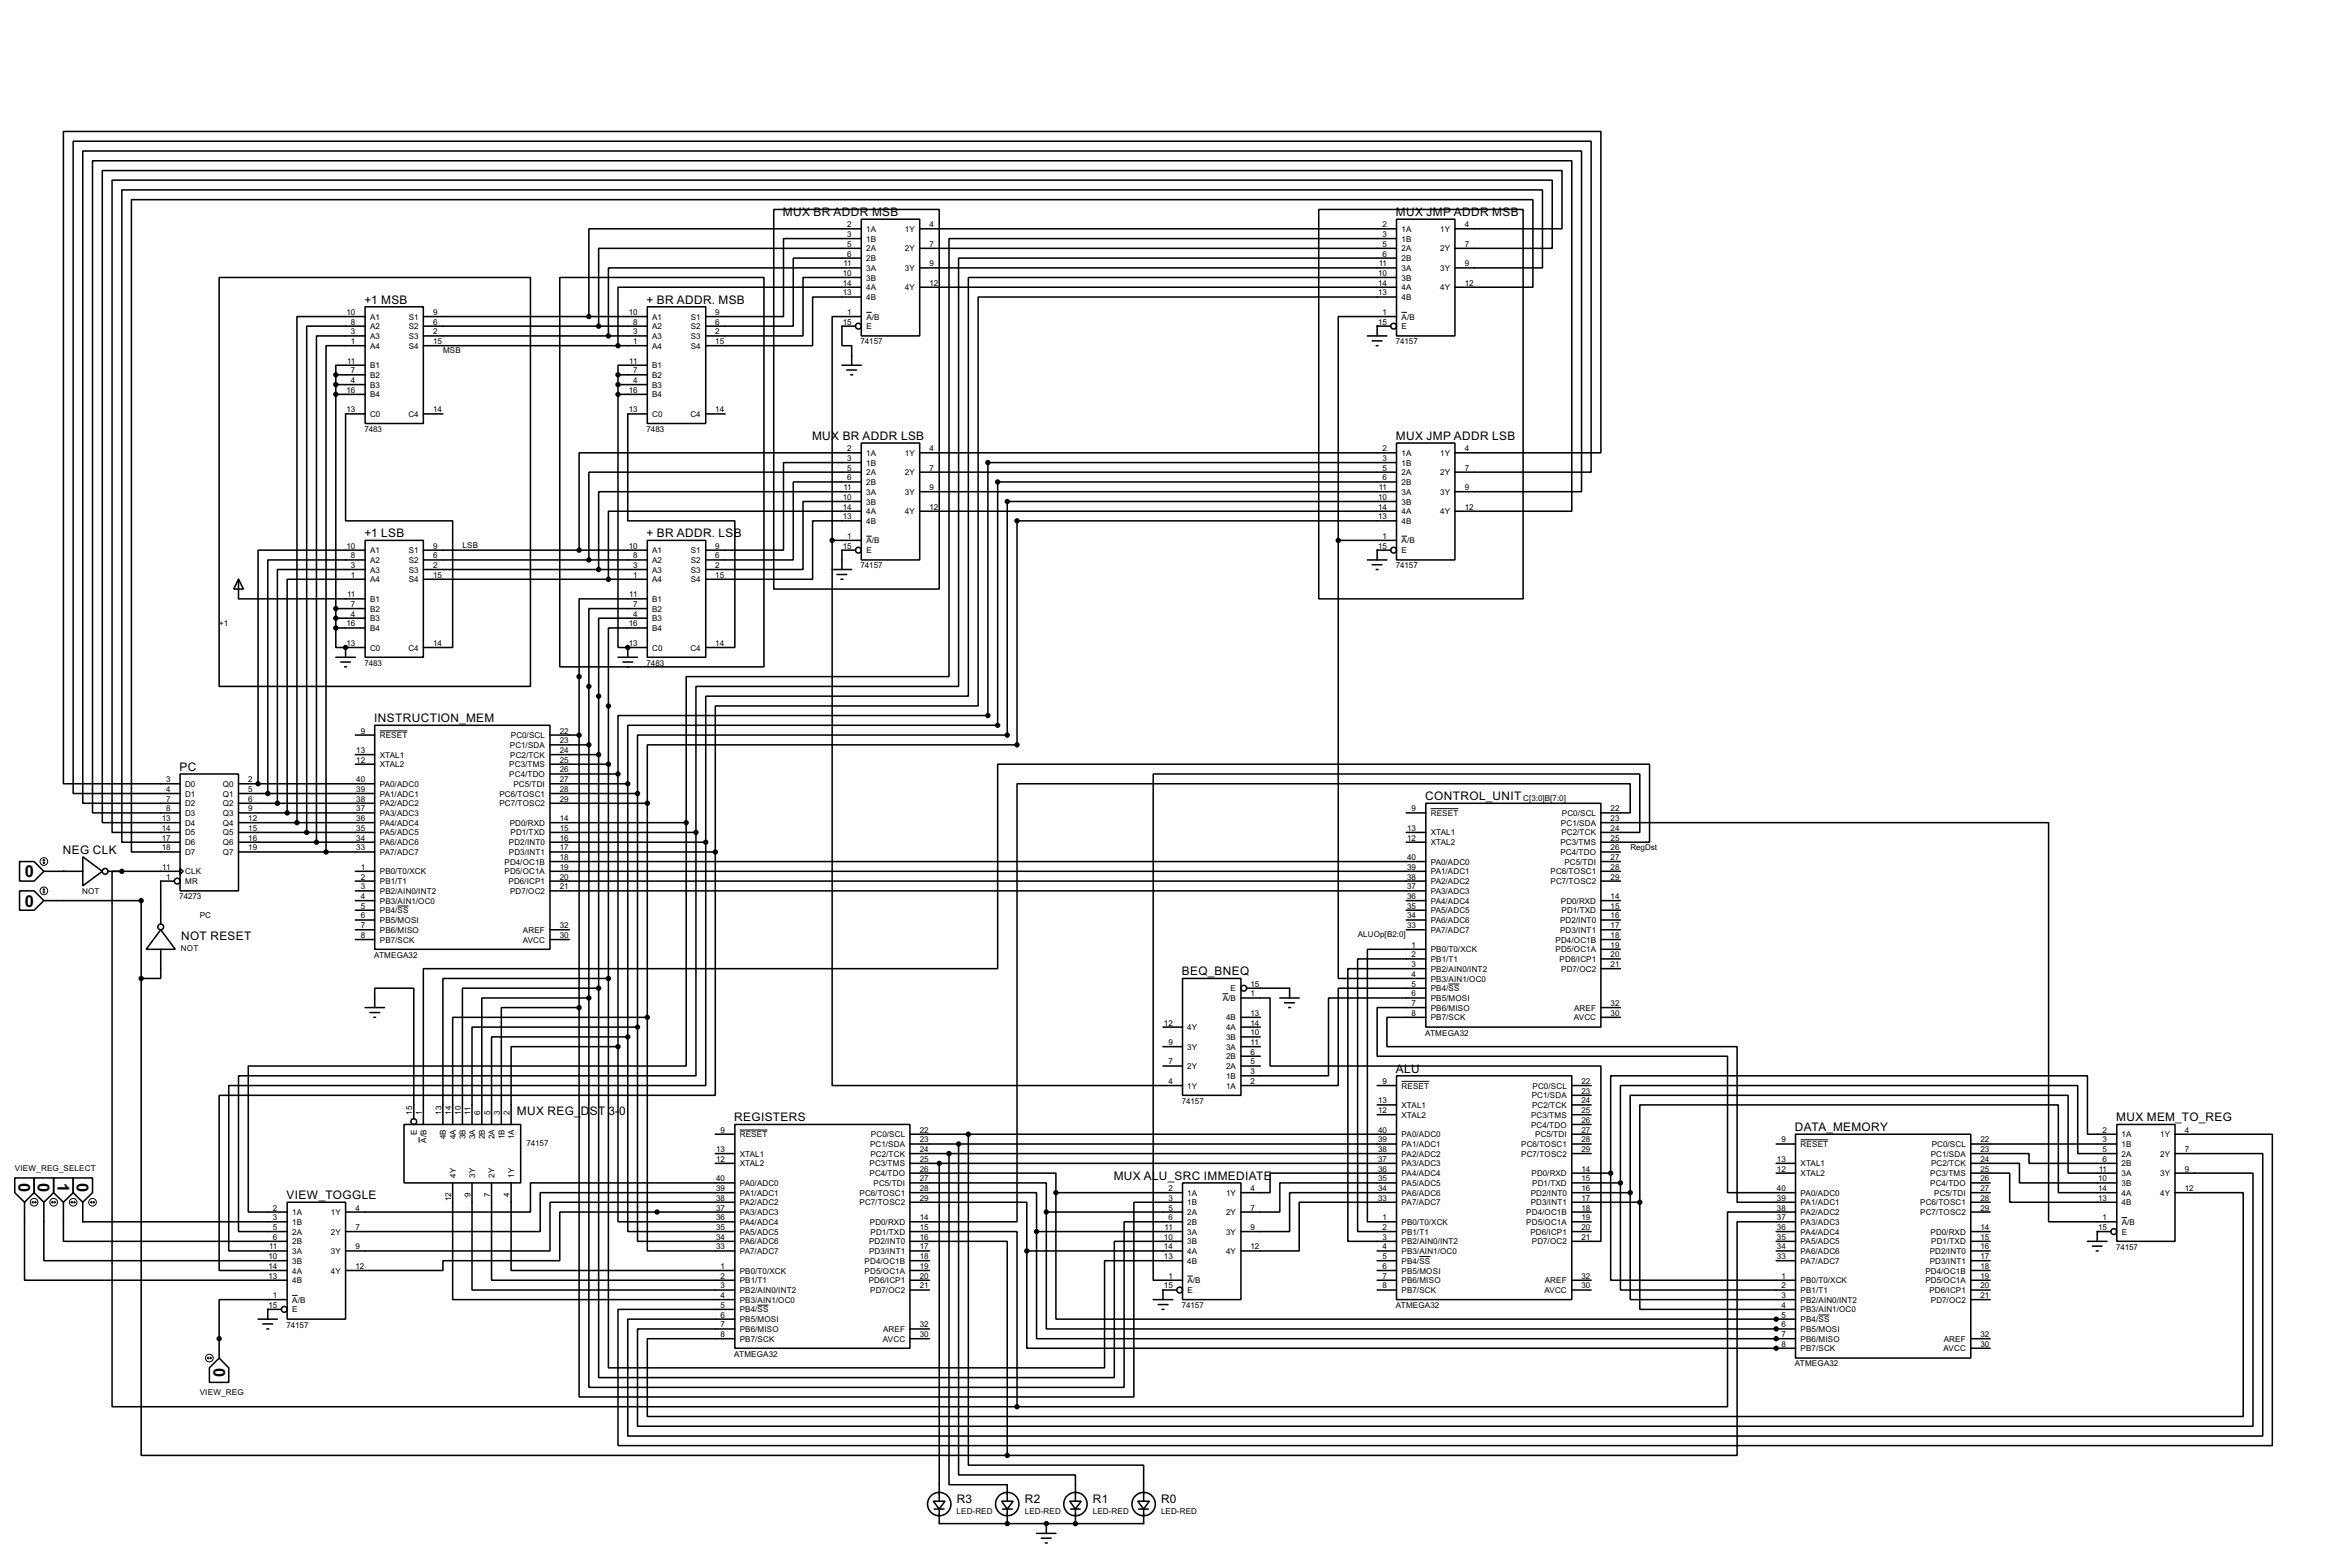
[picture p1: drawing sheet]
<svg xmlns="http://www.w3.org/2000/svg" width="612mm" height="409mm" viewBox="0 0 612 409" stroke-linecap="round" stroke-linejoin="round" font-family="sans-serif">
<defs><g id="words">
<g font-size="4.8">
<text x="6.5" y="228.9">0</text>
<text x="6.5" y="236.6">0</text>
<text x="4.9" y="308.8" transform="rotate(90 4.9 308.8)">0</text>
<text x="9.9" y="308.8" transform="rotate(90 9.9 308.8)">0</text>
<text x="15" y="308.8" transform="rotate(90 15 308.8)">1</text>
<text x="20.1" y="308.8" transform="rotate(90 20.1 308.8)">0</text>
<text x="58.7" y="359.3" transform="rotate(-90 58.7 359.3)">0</text>
</g>
<g font-size="3.5">
<text x="204.4" y="56.4">MUX BR ADDR MSB</text>
<text x="364.4" y="56.4">MUX JMP ADDR MSB</text>
<text x="95.1" y="79.3">+1 MSB</text>
<text x="168.8" y="79.3">+ BR ADDR. MSB</text>
<text x="212" y="114.8">MUX BR ADDR LSB</text>
<text x="364.4" y="114.8">MUX JMP ADDR LSB</text>
<text x="95.1" y="140.2">+1 LSB</text>
<text x="168.8" y="140.2">+ BR ADDR. LSB</text>
<text x="97.7" y="188.5">INSTRUCTION_MEM</text>
<text x="46.9" y="201.2">PC</text>
<text x="372" y="208.8">CONTROL_UNIT</text>
<text x="16.4" y="222.8">NEG CLK</text>
<text x="47.3" y="245.3">NOT RESET</text>
<text x="308.5" y="254.5">BEQ_BNEQ</text>
<text x="364.4" y="279.9">ALU</text>
<text x="134.9" y="291">MUX REG_</text>
<text x="151.6" y="291">D</text>
<text x="154" y="291">ST</text>
<text x="158.9" y="291">3-</text>
<text x="161.6" y="291">0</text>
<text x="191.7" y="292.6">REGISTERS</text>
<text x="552.4" y="292.6">MUX MEM_TO_REG</text>
<text x="468.5" y="295.2">DATA_MEMORY</text>
<text x="290.7" y="307.9">MUX ALU_SRC IMMEDIATE</text>
<text x="74.8" y="312.9">VIEW_TOGGLE</text>
<text x="249.7" y="392.1">R3</text>
<text x="267.5" y="392.1">R2</text>
<text x="285.3" y="392.1">R1</text>
<text x="303.1" y="392.1">R0</text>
</g>
<g font-size="2.4">
<text x="221.2" y="59.3">2</text>
<text x="242.6" y="59.3">4</text>
<text x="360.9" y="59.3">2</text>
<text x="382.3" y="59.3">4</text>
<text x="221.2" y="61.9">3</text>
<text x="221.2" y="64.4">5</text>
<text x="226.1" y="60.5">1A</text>
<text x="226.1" y="63.1">1B</text>
<text x="226.1" y="65.6">2A</text>
<text x="236.2" y="60.5">1Y</text>
<text x="236.2" y="65.6">2Y</text>
<text x="242.6" y="64.4">7</text>
<text x="360.9" y="61.9">3</text>
<text x="360.9" y="64.4">5</text>
<text x="365.8" y="60.5">1A</text>
<text x="365.8" y="63.1">1B</text>
<text x="365.8" y="65.6">2A</text>
<text x="375.9" y="60.5">1Y</text>
<text x="375.9" y="65.6">2Y</text>
<text x="382.3" y="64.4">7</text>
<text x="220" y="72">10</text>
<text x="220.2" y="69.5">11</text>
<text x="221.2" y="67">6</text>
<text x="226.1" y="68.1">2B</text>
<text x="226.1" y="70.7">3A</text>
<text x="236.2" y="70.7">3Y</text>
<text x="242.6" y="69.5">9</text>
<text x="359.7" y="72">10</text>
<text x="359.9" y="69.5">11</text>
<text x="360.9" y="67">6</text>
<text x="365.8" y="68.1">2B</text>
<text x="365.8" y="70.7">3A</text>
<text x="375.9" y="70.7">3Y</text>
<text x="382.3" y="69.5">9</text>
<text x="220" y="74.6">14</text>
<text x="220" y="77.1">13</text>
<text x="226.1" y="73.2">3B</text>
<text x="226.1" y="75.8">4A</text>
<text x="236.2" y="75.8">4Y</text>
<text x="242.6" y="74.6">12</text>
<text x="359.7" y="74.6">14</text>
<text x="359.7" y="77.1">13</text>
<text x="365.8" y="73.2">3B</text>
<text x="365.8" y="75.8">4A</text>
<text x="375.9" y="75.8">4Y</text>
<text x="382.3" y="74.6">12</text>
<text x="90.5" y="82.2">10</text>
<text x="96.6" y="83.4">A1</text>
<text x="106.7" y="83.4">S1</text>
<text x="113.1" y="82.2">9</text>
<text x="164.1" y="82.2">10</text>
<text x="170.2" y="83.4">A1</text>
<text x="180.3" y="83.4">S1</text>
<text x="186.7" y="82.2">9</text>
<text x="221.2" y="82.2">1</text>
<text x="226.1" y="78.3">4B</text>
<text x="226.1" y="83.4">A/B</text>
<text x="360.9" y="82.2">1</text>
<text x="365.8" y="78.3">4B</text>
<text x="365.8" y="83.4">A/B</text>
<text x="91.6" y="84.7">8</text>
<text x="91.6" y="87.3">3</text>
<text x="91.6" y="89.8">1</text>
<text x="96.6" y="85.9">A2</text>
<text x="96.6" y="88.5">A3</text>
<text x="106.7" y="85.9">S2</text>
<text x="106.7" y="88.5">S3</text>
<text x="113.1" y="84.7">6</text>
<text x="113.1" y="87.3">2</text>
<text x="113.1" y="89.8">15</text>
<text x="165.3" y="84.7">8</text>
<text x="165.3" y="87.3">3</text>
<text x="165.3" y="89.8">1</text>
<text x="170.2" y="85.9">A2</text>
<text x="170.2" y="88.5">A3</text>
<text x="180.3" y="85.9">S2</text>
<text x="180.3" y="88.5">S3</text>
<text x="186.7" y="84.7">6</text>
<text x="186.7" y="87.3">2</text>
<text x="186.7" y="89.8">15</text>
<text x="220" y="84.7">15</text>
<text x="224.6" y="89.9">74157</text>
<text x="226.1" y="85.9">E</text>
<text x="359.7" y="84.7">15</text>
<text x="364.3" y="89.9">74157</text>
<text x="365.8" y="85.9">E</text>
<text x="90.6" y="94.9">11</text>
<text x="96.6" y="91">A4</text>
<text x="106.7" y="91">S4</text>
<text x="115.6" y="92.2">MSB</text>
<text x="164.3" y="94.9">11</text>
<text x="170.2" y="91">A4</text>
<text x="180.3" y="91">S4</text>
<text x="91.6" y="97.4">7</text>
<text x="91.6" y="100">4</text>
<text x="96.6" y="96.1">B1</text>
<text x="96.6" y="98.6">B2</text>
<text x="96.6" y="101.2">B3</text>
<text x="165.3" y="97.4">7</text>
<text x="165.3" y="100">4</text>
<text x="170.2" y="96.1">B1</text>
<text x="170.2" y="98.6">B2</text>
<text x="170.2" y="101.2">B3</text>
<text x="90.5" y="102.5">16</text>
<text x="90.5" y="107.6">13</text>
<text x="96.6" y="103.7">B4</text>
<text x="113.1" y="107.6">14</text>
<text x="164.1" y="102.5">16</text>
<text x="164.1" y="107.6">13</text>
<text x="170.2" y="103.7">B4</text>
<text x="186.7" y="107.6">14</text>
<text x="95.1" y="112.7">7483</text>
<text x="96.6" y="108.8">C0</text>
<text x="106.6" y="108.8">C4</text>
<text x="168.8" y="112.7">7483</text>
<text x="170.2" y="108.8">C0</text>
<text x="180.2" y="108.8">C4</text>
<text x="221.2" y="117.8">2</text>
<text x="226.1" y="119">1A</text>
<text x="236.2" y="119">1Y</text>
<text x="242.6" y="117.8">4</text>
<text x="360.9" y="117.8">2</text>
<text x="365.8" y="119">1A</text>
<text x="375.9" y="119">1Y</text>
<text x="382.3" y="117.8">4</text>
<text x="221.2" y="120.3">3</text>
<text x="221.2" y="122.8">5</text>
<text x="221.2" y="125.4">6</text>
<text x="226.1" y="121.5">1B</text>
<text x="226.1" y="124">2A</text>
<text x="236.2" y="124">2Y</text>
<text x="242.6" y="122.8">7</text>
<text x="360.9" y="120.3">3</text>
<text x="360.9" y="122.8">5</text>
<text x="360.9" y="125.4">6</text>
<text x="365.8" y="121.5">1B</text>
<text x="365.8" y="124">2A</text>
<text x="375.9" y="124">2Y</text>
<text x="382.3" y="122.8">7</text>
<text x="220" y="130.5">10</text>
<text x="220.2" y="127.9">11</text>
<text x="226.1" y="126.6">2B</text>
<text x="226.1" y="129.1">3A</text>
<text x="226.1" y="131.7">3B</text>
<text x="236.2" y="129.1">3Y</text>
<text x="242.6" y="127.9">9</text>
<text x="359.7" y="130.5">10</text>
<text x="359.9" y="127.9">11</text>
<text x="365.8" y="126.6">2B</text>
<text x="365.8" y="129.1">3A</text>
<text x="365.8" y="131.7">3B</text>
<text x="375.9" y="129.1">3Y</text>
<text x="382.3" y="127.9">9</text>
<text x="220" y="133">14</text>
<text x="220" y="135.5">13</text>
<text x="226.1" y="134.2">4A</text>
<text x="226.1" y="136.7">4B</text>
<text x="236.2" y="134.2">4Y</text>
<text x="242.6" y="133">12</text>
<text x="359.7" y="133">14</text>
<text x="359.7" y="135.5">13</text>
<text x="365.8" y="134.2">4A</text>
<text x="365.8" y="136.7">4B</text>
<text x="375.9" y="134.2">4Y</text>
<text x="382.3" y="133">12</text>
<text x="90.5" y="143.2">10</text>
<text x="113.1" y="143.2">9</text>
<text x="120.7" y="143">LSB</text>
<text x="164.1" y="143.2">10</text>
<text x="186.7" y="143.2">9</text>
<text x="220" y="143.2">15</text>
<text x="221.2" y="140.6">1</text>
<text x="226.1" y="141.8">A/B</text>
<text x="359.7" y="143.2">15</text>
<text x="360.9" y="140.6">1</text>
<text x="365.8" y="141.8">A/B</text>
<text x="91.6" y="145.7">8</text>
<text x="91.6" y="148.2">3</text>
<text x="96.6" y="144.4">A1</text>
<text x="96.6" y="146.9">A2</text>
<text x="96.6" y="149.4">A3</text>
<text x="106.7" y="144.4">S1</text>
<text x="106.7" y="146.9">S2</text>
<text x="106.7" y="149.4">S3</text>
<text x="113.1" y="145.7">6</text>
<text x="113.1" y="148.2">2</text>
<text x="165.3" y="145.7">8</text>
<text x="165.3" y="148.2">3</text>
<text x="170.2" y="144.4">A1</text>
<text x="170.2" y="146.9">A2</text>
<text x="170.2" y="149.4">A3</text>
<text x="180.3" y="144.4">S1</text>
<text x="180.3" y="146.9">S2</text>
<text x="180.3" y="149.4">S3</text>
<text x="186.7" y="145.7">6</text>
<text x="186.7" y="148.2">2</text>
<text x="224.6" y="148.3">74157</text>
<text x="226.1" y="144.4">E</text>
<text x="364.3" y="148.3">74157</text>
<text x="365.8" y="144.4">E</text>
<text x="90.6" y="155.9">11</text>
<text x="91.6" y="150.8">1</text>
<text x="96.6" y="152">A4</text>
<text x="106.7" y="152">S4</text>
<text x="113.1" y="150.8">15</text>
<text x="164.3" y="155.9">11</text>
<text x="165.3" y="150.8">1</text>
<text x="170.2" y="152">A4</text>
<text x="180.3" y="152">S4</text>
<text x="186.7" y="150.8">15</text>
<text x="91.6" y="158.4">7</text>
<text x="91.6" y="160.9">4</text>
<text x="96.6" y="157.1">B1</text>
<text x="96.6" y="159.6">B2</text>
<text x="165.3" y="158.4">7</text>
<text x="165.3" y="160.9">4</text>
<text x="170.2" y="157.1">B1</text>
<text x="170.2" y="159.6">B2</text>
<text x="57.2" y="163.3">+1</text>
<text x="90.5" y="163.5">16</text>
<text x="96.6" y="162.1">B3</text>
<text x="96.6" y="164.7">B4</text>
<text x="164.1" y="163.5">16</text>
<text x="170.2" y="162.1">B3</text>
<text x="170.2" y="164.7">B4</text>
<text x="90.5" y="168.6">13</text>
<text x="95.1" y="173.7">7483</text>
<text x="96.6" y="169.8">C0</text>
<text x="106.6" y="169.8">C4</text>
<text x="113.1" y="168.6">14</text>
<text x="164.1" y="168.6">13</text>
<text x="168.8" y="173.7">7483</text>
<text x="170.2" y="169.8">C0</text>
<text x="180.2" y="169.8">C4</text>
<text x="186.7" y="168.6">14</text>
<text x="94.2" y="191.4">9</text>
<text x="146.1" y="191.4">22</text>
<text x="93" y="196.5">13</text>
<text x="99.1" y="192.6">RESET</text>
<text x="99.1" y="197.7">XTAL1</text>
<text x="133.1" y="195.2">PC1/SDA</text>
<text x="133.2" y="197.7">PC2/TCK</text>
<text x="133.3" y="192.6">PC0/SCL</text>
<text x="146.1" y="194">23</text>
<text x="146.1" y="196.5">24</text>
<text x="93" y="199">12</text>
<text x="99.1" y="200.2">XTAL2</text>
<text x="132.9" y="200.2">PC3/TMS</text>
<text x="132.9" y="202.8">PC4/TDO</text>
<text x="146.1" y="199">25</text>
<text x="146.1" y="201.6">26</text>
<text x="43.4" y="204.1">3</text>
<text x="43.4" y="206.7">4</text>
<text x="43.4" y="209.2">7</text>
<text x="48.3" y="205.3">D0</text>
<text x="48.3" y="207.9">D1</text>
<text x="58.2" y="205.3">Q0</text>
<text x="58.2" y="207.9">Q1</text>
<text x="64.8" y="204.1">2</text>
<text x="64.8" y="206.7">5</text>
<text x="64.8" y="209.2">6</text>
<text x="93" y="209.2">38</text>
<text x="93" y="206.7">39</text>
<text x="93" y="204.1">40</text>
<text x="99.1" y="207.9">PA1/ADC1</text>
<text x="99.1" y="205.3">PA0/ADC0</text>
<text x="130.3" y="207.9">PC6/TOSC1</text>
<text x="134" y="205.3">PC5/TDI</text>
<text x="146.1" y="204.1">27</text>
<text x="146.1" y="206.7">28</text>
<text x="146.1" y="209.2">29</text>
<text x="397.6" y="209.1">C[3:0]B[7:0]</text>
<text x="42.2" y="214.3">13</text>
<text x="43.4" y="211.7">8</text>
<text x="48.3" y="210.4">D2</text>
<text x="48.3" y="212.9">D3</text>
<text x="48.3" y="215.5">D4</text>
<text x="58.2" y="210.4">Q2</text>
<text x="58.2" y="212.9">Q3</text>
<text x="58.2" y="215.5">Q4</text>
<text x="64.8" y="211.7">9</text>
<text x="64.8" y="214.3">12</text>
<text x="93" y="214.3">36</text>
<text x="93" y="211.7">37</text>
<text x="99.1" y="215.5">PA4/ADC4</text>
<text x="99.1" y="212.9">PA3/ADC3</text>
<text x="99.1" y="210.4">PA2/ADC2</text>
<text x="130.3" y="210.4">PC7/TOSC2</text>
<text x="133" y="215.5">PD0/RXD</text>
<text x="146.1" y="214.3">14</text>
<text x="368.5" y="211.7">9</text>
<text x="373.4" y="212.9">RESET</text>
<text x="407.4" y="215.5">PC1/SDA</text>
<text x="407.7" y="212.9">PC0/SCL</text>
<text x="420.4" y="211.7">22</text>
<text x="420.4" y="214.3">23</text>
<text x="42.2" y="216.8">14</text>
<text x="42.2" y="219.4">17</text>
<text x="42.2" y="221.9">18</text>
<text x="48.3" y="218">D5</text>
<text x="48.3" y="220.6">D6</text>
<text x="58.2" y="218">Q5</text>
<text x="58.2" y="220.6">Q6</text>
<text x="64.8" y="216.8">15</text>
<text x="64.8" y="219.4">16</text>
<text x="64.8" y="221.9">19</text>
<text x="93" y="221.9">33</text>
<text x="93" y="219.4">34</text>
<text x="93" y="216.8">35</text>
<text x="99.1" y="220.6">PA6/ADC6</text>
<text x="99.1" y="218">PA5/ADC5</text>
<text x="132.8" y="220.6">PD2/INT0</text>
<text x="133.2" y="218">PD1/TXD</text>
<text x="146.1" y="216.8">15</text>
<text x="146.1" y="219.4">16</text>
<text x="146.1" y="221.9">17</text>
<text x="367.3" y="219.4">12</text>
<text x="367.3" y="216.8">13</text>
<text x="373.4" y="220.6">XTAL2</text>
<text x="373.4" y="218">XTAL1</text>
<text x="407.3" y="220.6">PC3/TMS</text>
<text x="407.5" y="218">PC2/TCK</text>
<text x="420.4" y="216.8">24</text>
<text x="420.4" y="219.4">25</text>
<text x="420.4" y="221.9">26</text>
<text x="425.5" y="221.8">RegDst</text>
<text x="42.4" y="227">11</text>
<text x="48.3" y="223.1">D7</text>
<text x="58.2" y="223.1">Q7</text>
<text x="94.2" y="227">1</text>
<text x="99.1" y="223.1">PA7/ADC7</text>
<text x="131.7" y="225.6">PD4/OC1B</text>
<text x="132.8" y="223.1">PD3/INT1</text>
<text x="146.1" y="224.4">18</text>
<text x="146.1" y="227">19</text>
<text x="367.3" y="227">39</text>
<text x="367.3" y="224.4">40</text>
<text x="373.4" y="225.6">PA0/ADC0</text>
<text x="407.3" y="223.1">PC4/TDO</text>
<text x="408.3" y="225.6">PC5/TDI</text>
<text x="420.4" y="224.4">27</text>
<text x="420.4" y="227">28</text>
<text x="21.4" y="233.4">NOT</text>
<text x="43.4" y="229.5">1</text>
<text x="48.3" y="228.2">CLK</text>
<text x="48.3" y="230.7">MR</text>
<text x="94.2" y="229.5">2</text>
<text x="94.2" y="232.1">3</text>
<text x="99.1" y="228.2">PB0/T0/XCK</text>
<text x="99.1" y="230.7">PB1/T1</text>
<text x="99.1" y="233.3">PB2/AIN0/INT2</text>
<text x="131.7" y="228.2">PD5/OC1A</text>
<text x="132.7" y="230.7">PD6/ICP1</text>
<text x="133.1" y="233.3">PD7/OC2</text>
<text x="146.1" y="229.5">20</text>
<text x="146.1" y="232.1">21</text>
<text x="367.3" y="232.1">37</text>
<text x="367.3" y="229.5">38</text>
<text x="373.4" y="233.3">PA3/ADC3</text>
<text x="373.4" y="230.7">PA2/ADC2</text>
<text x="373.4" y="228.2">PA1/ADC1</text>
<text x="404.7" y="228.2">PC6/TOSC1</text>
<text x="404.7" y="230.7">PC7/TOSC2</text>
<text x="420.4" y="229.5">29</text>
<text x="46.8" y="234.7">74273</text>
<text x="52.1" y="239.5">PC</text>
<text x="94.2" y="234.6">4</text>
<text x="94.2" y="237.1">5</text>
<text x="94.2" y="239.7">6</text>
<text x="99.1" y="235.8">PB3/AIN1/OC0</text>
<text x="99.1" y="238.3">PB4/SS</text>
<text x="367.3" y="239.7">34</text>
<text x="367.3" y="237.1">35</text>
<text x="367.3" y="234.6">36</text>
<text x="373.4" y="238.3">PA5/ADC5</text>
<text x="373.4" y="235.8">PA4/ADC4</text>
<text x="407.4" y="235.8">PD0/RXD</text>
<text x="407.6" y="238.3">PD1/TXD</text>
<text x="420.4" y="234.6">14</text>
<text x="420.4" y="237.1">15</text>
<text x="420.4" y="239.7">16</text>
<text x="94.2" y="242.2">7</text>
<text x="94.2" y="244.8">8</text>
<text x="99.1" y="240.9">PB5/MOSI</text>
<text x="99.1" y="243.4">PB6/MISO</text>
<text x="99.1" y="246">PB7/SCK</text>
<text x="136.4" y="246">AVCC</text>
<text x="136.5" y="243.4">AREF</text>
<text x="146.1" y="242.2">32</text>
<text x="146.1" y="244.8">30</text>
<text x="354.4" y="244.6">ALUOp[B2:0]</text>
<text x="367.3" y="242.2">33</text>
<text x="373.4" y="243.4">PA7/ADC7</text>
<text x="373.4" y="240.9">PA6/ADC6</text>
<text x="406" y="246">PD4/OC1B</text>
<text x="407.2" y="240.9">PD2/INT0</text>
<text x="407.2" y="243.4">PD3/INT1</text>
<text x="420.4" y="242.2">17</text>
<text x="420.4" y="244.8">18</text>
<text x="47.2" y="248.2">NOT</text>
<text x="97.6" y="249.9">ATMEGA32</text>
<text x="368.5" y="247.3">1</text>
<text x="368.5" y="249.8">2</text>
<text x="373.4" y="248.5">PB0/T0/XCK</text>
<text x="373.4" y="251">PB1/T1</text>
<text x="406" y="248.5">PD5/OC1A</text>
<text x="407.1" y="251">PD6/ICP1</text>
<text x="420.4" y="247.3">19</text>
<text x="420.4" y="249.8">20</text>
<text x="326.4" y="257.5">15</text>
<text x="368.5" y="252.4">3</text>
<text x="368.5" y="254.9">4</text>
<text x="368.5" y="257.5">5</text>
<text x="373.4" y="253.6">PB2/AIN0/INT2</text>
<text x="373.4" y="256.1">PB3/AIN1/OC0</text>
<text x="407.5" y="253.6">PD7/OC2</text>
<text x="420.4" y="252.4">21</text>
<text x="319.1" y="261.2">A/B</text>
<text x="321.2" y="258.7">E</text>
<text x="326.4" y="260">1</text>
<text x="368.5" y="260">6</text>
<text x="368.5" y="262.5">7</text>
<text x="373.4" y="258.7">PB4/SS</text>
<text x="373.4" y="261.2">PB5/MOSI</text>
<text x="373.4" y="263.7">PB6/MISO</text>
<text x="410.8" y="263.7">AREF</text>
<text x="420.4" y="262.5">32</text>
<text x="303.8" y="267.6">12</text>
<text x="309.9" y="268.8">4Y</text>
<text x="320" y="268.8">4A</text>
<text x="320" y="266.3">4B</text>
<text x="326.4" y="267.6">14</text>
<text x="326.4" y="265.1">13</text>
<text x="368.5" y="265.1">8</text>
<text x="373.4" y="266.3">PB7/SCK</text>
<text x="410.8" y="266.3">AVCC</text>
<text x="420.4" y="265.1">30</text>
<text x="305" y="272.7">9</text>
<text x="309.9" y="273.9">3Y</text>
<text x="320" y="273.9">3A</text>
<text x="320" y="271.4">3B</text>
<text x="326.4" y="275.2">6</text>
<text x="326.4" y="272.7">11</text>
<text x="326.4" y="270.2">10</text>
<text x="372" y="270.2">ATMEGA32</text>
<text x="305" y="277.8">7</text>
<text x="309.9" y="279">2Y</text>
<text x="320" y="281.5">1B</text>
<text x="320" y="279">2A</text>
<text x="320" y="276.4">2B</text>
<text x="326.4" y="280.3">3</text>
<text x="326.4" y="277.8">5</text>
<text x="305" y="282.9">4</text>
<text x="309.9" y="284.1">1Y</text>
<text x="320" y="284.1">1A</text>
<text x="326.4" y="282.9">2</text>
<text x="359.7" y="287.9">13</text>
<text x="360.9" y="282.9">9</text>
<text x="365.8" y="284.1">RESET</text>
<text x="399.8" y="286.6">PC1/SDA</text>
<text x="400" y="284.1">PC0/SCL</text>
<text x="412.8" y="282.9">22</text>
<text x="412.8" y="285.4">23</text>
<text x="412.8" y="287.9">24</text>
<text x="107.6" y="290.9" transform="rotate(-90 107.6 290.9)">15</text>
<text x="110.1" y="290.9" transform="rotate(-90 110.1 290.9)">1</text>
<text x="115.2" y="290.9" transform="rotate(-90 115.2 290.9)">13</text>
<text x="117.8" y="290.9" transform="rotate(-90 117.8 290.9)">14</text>
<text x="120.3" y="290.9" transform="rotate(-90 120.3 290.9)">10</text>
<text x="122.8" y="290.9" transform="rotate(-90 122.8 290.9)">11</text>
<text x="125.4" y="290.9" transform="rotate(-90 125.4 290.9)">6</text>
<text x="127.9" y="290.9" transform="rotate(-90 127.9 290.9)">5</text>
<text x="130.5" y="290.9" transform="rotate(-90 130.5 290.9)">3</text>
<text x="133" y="290.9" transform="rotate(-90 133 290.9)">2</text>
<text x="308.5" y="288">74157</text>
<text x="359.7" y="290.5">12</text>
<text x="365.8" y="291.7">XTAL2</text>
<text x="365.8" y="289.1">XTAL1</text>
<text x="399.6" y="291.7">PC3/TMS</text>
<text x="399.9" y="289.1">PC2/TCK</text>
<text x="412.8" y="290.5">25</text>
<text x="412.8" y="293">26</text>
<text x="108.8" y="296.1" transform="rotate(-90 108.8 296.1)">E</text>
<text x="111.3" y="298.1" transform="rotate(-90 111.3 298.1)">A/B</text>
<text x="116.4" y="297.3" transform="rotate(-90 116.4 297.3)">4B</text>
<text x="118.9" y="297.2" transform="rotate(-90 118.9 297.2)">4A</text>
<text x="121.5" y="297.3" transform="rotate(-90 121.5 297.3)">3B</text>
<text x="124" y="297.3" transform="rotate(-90 124 297.3)">3A</text>
<text x="126.5" y="297.3" transform="rotate(-90 126.5 297.3)">2B</text>
<text x="129.1" y="297.3" transform="rotate(-90 129.1 297.3)">2A</text>
<text x="131.6" y="297.2" transform="rotate(-90 131.6 297.2)">1B</text>
<text x="134.2" y="297.3" transform="rotate(-90 134.2 297.3)">1A</text>
<text x="137.4" y="299">74157</text>
<text x="188.1" y="295.6">9</text>
<text x="193.1" y="296.8">RESET</text>
<text x="227.1" y="299.3">PC1/SDA</text>
<text x="227.3" y="296.8">PC0/SCL</text>
<text x="240.1" y="295.6">22</text>
<text x="240.1" y="298.1">23</text>
<text x="359.7" y="298.1">39</text>
<text x="359.7" y="295.6">40</text>
<text x="365.8" y="299.3">PA1/ADC1</text>
<text x="365.8" y="296.8">PA0/ADC0</text>
<text x="397" y="299.3">PC6/TOSC1</text>
<text x="399.6" y="294.2">PC4/TDO</text>
<text x="400.7" y="296.8">PC5/TDI</text>
<text x="412.8" y="295.6">27</text>
<text x="412.8" y="298.1">28</text>
<text x="465" y="298.1">9</text>
<text x="470" y="299.3">RESET</text>
<text x="504.2" y="299.3">PC0/SCL</text>
<text x="516.9" y="298.1">22</text>
<text x="548.8" y="295.6">2</text>
<text x="548.8" y="298.1">3</text>
<text x="553.8" y="296.8">1A</text>
<text x="553.8" y="299.3">1B</text>
<text x="563.9" y="296.8">1Y</text>
<text x="570.3" y="295.6">4</text>
<text x="3.9" y="305.6">VIEW_REG_SELECT</text>
<text x="187" y="303.2">12</text>
<text x="187" y="300.6">13</text>
<text x="193.1" y="304.4">XTAL2</text>
<text x="193.1" y="301.8">XTAL1</text>
<text x="226.9" y="304.4">PC3/TMS</text>
<text x="227.2" y="301.8">PC2/TCK</text>
<text x="240.1" y="300.6">24</text>
<text x="240.1" y="303.2">25</text>
<text x="240.1" y="305.7">26</text>
<text x="359.7" y="305.7">36</text>
<text x="359.7" y="303.2">37</text>
<text x="359.7" y="300.6">38</text>
<text x="365.8" y="304.4">PA3/ADC3</text>
<text x="365.8" y="301.8">PA2/ADC2</text>
<text x="397" y="301.8">PC7/TOSC2</text>
<text x="412.8" y="305.7">14</text>
<text x="412.8" y="300.6">29</text>
<text x="463.8" y="305.7">12</text>
<text x="463.8" y="303.2">13</text>
<text x="470" y="304.4">XTAL1</text>
<text x="503.9" y="301.8">PC1/SDA</text>
<text x="504" y="304.4">PC2/TCK</text>
<text x="516.9" y="300.6">23</text>
<text x="516.9" y="303.2">24</text>
<text x="516.9" y="305.7">25</text>
<text x="547.8" y="305.7">11</text>
<text x="548.8" y="300.6">5</text>
<text x="548.8" y="303.2">6</text>
<text x="553.8" y="301.8">2A</text>
<text x="553.8" y="304.4">2B</text>
<text x="563.9" y="301.8">2Y</text>
<text x="570.3" y="300.6">7</text>
<text x="570.3" y="305.7">9</text>
<text x="119" y="307.4" transform="rotate(-90 119 307.4)">4Y</text>
<text x="124" y="307.4" transform="rotate(-90 124 307.4)">3Y</text>
<text x="129.1" y="307.4" transform="rotate(-90 129.1 307.4)">2Y</text>
<text x="134.2" y="307.4" transform="rotate(-90 134.2 307.4)">1Y</text>
<text x="187" y="310.8">39</text>
<text x="187" y="308.3">40</text>
<text x="193.1" y="309.5">PA0/ADC0</text>
<text x="226.9" y="306.9">PC4/TDO</text>
<text x="228" y="309.5">PC5/TDI</text>
<text x="240.1" y="308.3">27</text>
<text x="240.1" y="310.8">28</text>
<text x="305" y="310.8">2</text>
<text x="326.4" y="310.8">4</text>
<text x="359.7" y="310.8">34</text>
<text x="359.7" y="308.3">35</text>
<text x="365.8" y="309.5">PA5/ADC5</text>
<text x="365.8" y="306.9">PA4/ADC4</text>
<text x="399.7" y="306.9">PD0/RXD</text>
<text x="399.9" y="309.5">PD1/TXD</text>
<text x="412.8" y="308.3">15</text>
<text x="412.8" y="310.8">16</text>
<text x="463.8" y="310.8">40</text>
<text x="470" y="306.9">XTAL2</text>
<text x="503.8" y="306.9">PC3/TMS</text>
<text x="503.8" y="309.5">PC4/TDO</text>
<text x="516.9" y="308.3">26</text>
<text x="516.9" y="310.8">27</text>
<text x="547.7" y="308.3">10</text>
<text x="547.7" y="310.8">14</text>
<text x="553.8" y="306.9">3A</text>
<text x="553.8" y="309.5">3B</text>
<text x="563.9" y="306.9">3Y</text>
<text x="570.3" y="310.8">12</text>
<text x="71.3" y="315.9">2</text>
<text x="76.3" y="317.1">1A</text>
<text x="86.4" y="317.1">1Y</text>
<text x="92.8" y="315.9">4</text>
<text x="117.8" y="313.5" transform="rotate(-90 117.8 313.5)">12</text>
<text x="122.8" y="312.4" transform="rotate(-90 122.8 312.4)">9</text>
<text x="127.9" y="312.3" transform="rotate(-90 127.9 312.3)">7</text>
<text x="133" y="312.4" transform="rotate(-90 133 312.4)">4</text>
<text x="187" y="315.9">37</text>
<text x="187" y="313.3">38</text>
<text x="193.1" y="317.1">PA3/ADC3</text>
<text x="193.1" y="314.5">PA2/ADC2</text>
<text x="193.1" y="312">PA1/ADC1</text>
<text x="224.3" y="312">PC6/TOSC1</text>
<text x="224.3" y="314.5">PC7/TOSC2</text>
<text x="240.1" y="313.3">29</text>
<text x="305" y="313.3">3</text>
<text x="305" y="315.9">5</text>
<text x="309.9" y="312">1A</text>
<text x="309.9" y="314.5">1B</text>
<text x="309.9" y="317.1">2A</text>
<text x="320" y="312">1Y</text>
<text x="320" y="317.1">2Y</text>
<text x="326.4" y="315.9">7</text>
<text x="359.7" y="313.3">33</text>
<text x="365.8" y="314.5">PA7/ADC7</text>
<text x="365.8" y="312">PA6/ADC6</text>
<text x="398.4" y="317.1">PD4/OC1B</text>
<text x="399.5" y="312">PD2/INT0</text>
<text x="399.5" y="314.5">PD3/INT1</text>
<text x="412.8" y="313.3">17</text>
<text x="412.8" y="315.9">18</text>
<text x="463.8" y="315.9">38</text>
<text x="463.8" y="313.3">39</text>
<text x="470" y="317.1">PA2/ADC2</text>
<text x="470" y="314.5">PA1/ADC1</text>
<text x="470" y="312">PA0/ADC0</text>
<text x="501.2" y="314.5">PC6/TOSC1</text>
<text x="501.2" y="317.1">PC7/TOSC2</text>
<text x="504.8" y="312">PC5/TDI</text>
<text x="516.9" y="313.3">28</text>
<text x="516.9" y="315.9">29</text>
<text x="547.7" y="313.3">13</text>
<text x="553.8" y="312">4A</text>
<text x="553.8" y="314.5">4B</text>
<text x="563.9" y="312">4Y</text>
<text x="71.3" y="318.4">3</text>
<text x="71.3" y="321">5</text>
<text x="71.3" y="323.5">6</text>
<text x="76.3" y="319.6">1B</text>
<text x="76.3" y="322.2">2A</text>
<text x="86.4" y="322.2">2Y</text>
<text x="92.8" y="321">7</text>
<text x="187" y="323.5">34</text>
<text x="187" y="321">35</text>
<text x="187" y="318.4">36</text>
<text x="193.1" y="322.2">PA5/ADC5</text>
<text x="193.1" y="319.6">PA4/ADC4</text>
<text x="227" y="319.6">PD0/RXD</text>
<text x="227.2" y="322.2">PD1/TXD</text>
<text x="240.1" y="318.4">14</text>
<text x="240.1" y="321">15</text>
<text x="240.1" y="323.5">16</text>
<text x="303.8" y="323.5">10</text>
<text x="304" y="321">11</text>
<text x="305" y="318.4">6</text>
<text x="309.9" y="319.6">2B</text>
<text x="309.9" y="322.2">3A</text>
<text x="320" y="322.2">3Y</text>
<text x="326.4" y="321">9</text>
<text x="360.9" y="318.4">1</text>
<text x="360.9" y="321">2</text>
<text x="360.9" y="323.5">3</text>
<text x="365.8" y="319.6">PB0/T0/XCK</text>
<text x="365.8" y="322.2">PB1/T1</text>
<text x="398.4" y="319.6">PD5/OC1A</text>
<text x="399.4" y="322.2">PD6/ICP1</text>
<text x="412.8" y="318.4">19</text>
<text x="412.8" y="321">20</text>
<text x="412.8" y="323.5">21</text>
<text x="463.8" y="323.5">35</text>
<text x="463.8" y="321">36</text>
<text x="463.8" y="318.4">37</text>
<text x="470" y="322.2">PA4/ADC4</text>
<text x="470" y="319.6">PA3/ADC3</text>
<text x="503.9" y="322.2">PD0/RXD</text>
<text x="516.9" y="321">14</text>
<text x="516.9" y="323.5">15</text>
<text x="547.7" y="321">15</text>
<text x="548.8" y="318.4">1</text>
<text x="553.8" y="319.6">A/B</text>
<text x="553.8" y="322.2">E</text>
<text x="70.1" y="328.6">10</text>
<text x="70.3" y="326">11</text>
<text x="76.3" y="324.7">2B</text>
<text x="76.3" y="327.2">3A</text>
<text x="76.3" y="329.8">3B</text>
<text x="86.4" y="327.2">3Y</text>
<text x="92.8" y="326">9</text>
<text x="187" y="326">33</text>
<text x="193.1" y="327.2">PA7/ADC7</text>
<text x="193.1" y="324.7">PA6/ADC6</text>
<text x="225.7" y="329.8">PD4/OC1B</text>
<text x="226.8" y="324.7">PD2/INT0</text>
<text x="226.8" y="327.2">PD3/INT1</text>
<text x="240.1" y="326">17</text>
<text x="240.1" y="328.6">18</text>
<text x="303.8" y="326">14</text>
<text x="303.8" y="328.6">13</text>
<text x="309.9" y="324.7">3B</text>
<text x="309.9" y="327.2">4A</text>
<text x="309.9" y="329.8">4B</text>
<text x="320" y="327.2">4Y</text>
<text x="326.4" y="326">12</text>
<text x="360.9" y="326">4</text>
<text x="360.9" y="328.6">5</text>
<text x="365.8" y="324.7">PB2/AIN0/INT2</text>
<text x="365.8" y="327.2">PB3/AIN1/OC0</text>
<text x="365.8" y="329.8">PB4/SS</text>
<text x="399.8" y="324.7">PD7/OC2</text>
<text x="463.8" y="328.6">33</text>
<text x="463.8" y="326">34</text>
<text x="470" y="329.8">PA7/ADC7</text>
<text x="470" y="327.2">PA6/ADC6</text>
<text x="470" y="324.7">PA5/ADC5</text>
<text x="503.7" y="327.2">PD2/INT0</text>
<text x="503.7" y="329.8">PD3/INT1</text>
<text x="504.1" y="324.7">PD1/TXD</text>
<text x="516.9" y="326">16</text>
<text x="516.9" y="328.6">17</text>
<text x="552.3" y="326.1">74157</text>
<text x="70.1" y="331.1">14</text>
<text x="70.1" y="333.7">13</text>
<text x="76.3" y="332.3">4A</text>
<text x="76.3" y="334.9">4B</text>
<text x="86.4" y="332.3">4Y</text>
<text x="92.8" y="331.1">12</text>
<text x="188.1" y="331.1">1</text>
<text x="188.1" y="333.7">2</text>
<text x="193.1" y="332.3">PB0/T0/XCK</text>
<text x="193.1" y="334.9">PB1/T1</text>
<text x="225.7" y="332.3">PD5/OC1A</text>
<text x="226.7" y="334.9">PD6/ICP1</text>
<text x="240.1" y="331.1">19</text>
<text x="240.1" y="333.7">20</text>
<text x="305" y="333.7">1</text>
<text x="309.9" y="334.9">A/B</text>
<text x="360.9" y="331.1">6</text>
<text x="360.9" y="333.7">7</text>
<text x="365.8" y="332.3">PB5/MOSI</text>
<text x="365.8" y="334.9">PB6/MISO</text>
<text x="403.2" y="334.9">AREF</text>
<text x="412.8" y="333.7">32</text>
<text x="465" y="333.7">1</text>
<text x="470" y="334.9">PB0/T0/XCK</text>
<text x="502.5" y="332.3">PD4/OC1B</text>
<text x="502.5" y="334.9">PD5/OC1A</text>
<text x="516.9" y="331.1">18</text>
<text x="516.9" y="333.7">19</text>
<text x="70.1" y="341.3">15</text>
<text x="71.3" y="338.7">1</text>
<text x="76.3" y="339.9">A/B</text>
<text x="188.1" y="336.2">3</text>
<text x="188.1" y="338.7">4</text>
<text x="188.1" y="341.3">5</text>
<text x="193.1" y="337.4">PB2/AIN0/INT2</text>
<text x="193.1" y="339.9">PB3/AIN1/OC0</text>
<text x="227.1" y="337.4">PD7/OC2</text>
<text x="240.1" y="336.2">21</text>
<text x="303.8" y="336.2">15</text>
<text x="308.5" y="341.3">74157</text>
<text x="309.9" y="337.4">E</text>
<text x="360.9" y="336.2">8</text>
<text x="364.3" y="341.3">ATMEGA32</text>
<text x="365.8" y="337.4">PB7/SCK</text>
<text x="403.1" y="337.4">AVCC</text>
<text x="412.8" y="336.2">30</text>
<text x="465" y="336.2">2</text>
<text x="465" y="338.7">3</text>
<text x="465" y="341.3">4</text>
<text x="470" y="337.4">PB1/T1</text>
<text x="470" y="339.9">PB2/AIN0/INT2</text>
<text x="503.6" y="337.4">PD6/ICP1</text>
<text x="504" y="339.9">PD7/OC2</text>
<text x="516.9" y="336.2">20</text>
<text x="516.9" y="338.7">21</text>
<text x="74.8" y="346.4">74157</text>
<text x="76.3" y="342.5">E</text>
<text x="188.1" y="343.8">6</text>
<text x="188.1" y="346.4">7</text>
<text x="193.1" y="342.5">PB4/SS</text>
<text x="193.1" y="345">PB5/MOSI</text>
<text x="193.1" y="347.6">PB6/MISO</text>
<text x="230.5" y="347.6">AREF</text>
<text x="240.1" y="346.4">32</text>
<text x="465" y="343.8">5</text>
<text x="465" y="346.4">6</text>
<text x="470" y="342.5">PB3/AIN1/OC0</text>
<text x="470" y="345">PB4/SS</text>
<text x="470" y="347.6">PB5/MOSI</text>
<text x="188.1" y="348.9">8</text>
<text x="193.1" y="350.1">PB7/SCK</text>
<text x="230.4" y="350.1">AVCC</text>
<text x="240.1" y="348.9">30</text>
<text x="465" y="348.9">7</text>
<text x="465" y="351.4">8</text>
<text x="470" y="350.1">PB6/MISO</text>
<text x="470" y="352.6">PB7/SCK</text>
<text x="507.3" y="352.6">AVCC</text>
<text x="507.3" y="350.1">AREF</text>
<text x="516.9" y="348.9">32</text>
<text x="516.9" y="351.4">30</text>
<text x="191.6" y="354">ATMEGA32</text>
<text x="468.5" y="356.6">ATMEGA32</text>
<text x="52.1" y="364">VIEW_REG</text>
<text x="249.7" y="395">LED-RED</text>
<text x="267.5" y="395">LED-RED</text>
<text x="285.2" y="395">LED-RED</text>
<text x="303" y="395">LED-RED</text>
</g>
</g></defs>
<g fill="none" stroke="#000" stroke-width=".4">
<path d="M202 54.7h43.2v99h-43.2zM224.8 57.2h15.3v30.5h-15.3zM224.8 59.7h-71.1v22.9M240.1 59.7h124.4M344.2 54.7h53.4v101.6h-53.4zM364.5 57.2h15.3v30.5h-15.3zM379.8 59.7h27.9v-15.2h-381v170.2h20.3M57.2 72.4h81.3v106.7h-81.3zM146.1 72.4h53.3v101.6h-53.3zM224.8 62.3h-20.3v20.3h-20.3M224.8 67.4h-17.7v17.7h-22.9M224.8 72.4h-15.2v15.3h-25.4"/>
<path d="M224.8 77.5h-12.7v12.7h-27.9M224.8 75h-63.5v15.2M224.8 69.9h-66v17.8M224.8 64.8h-68.5v20.3M240.1 64.8h124.4M240.1 69.9h124.4M240.1 75h124.4M364.5 62.3h-116.8v114.3h-68.6v38.1M364.5 67.4h-114.3v111.7h-68.5v38.1M364.5 72.4h-111.7v109.3h-68.6v38.1M364.5 77.5h-109.2v106.7h-68.6v38.1M379.8 64.8h25.4v-17.8h-375.9v170.2h17.7"/>
<path d="M379.8 69.9h22.8v-20.3h-370.8v170.2h15.2M379.8 75h20.3v-22.9h-365.8v170.2h12.7M87.7 97.8h7.6M87.7 97.8v66.1M95.3 80.1h15.2v30.4h-15.2zM95.3 90.2h-10.2v132.1M95.3 87.7h-12.7v132.1M95.3 85.1h-15.2v132.1M95.3 82.6h-17.8v132.1M95.3 95.3h-7.6v2.5M110.5 90.2h58.5M110.5 87.7h58.5"/>
<path d="M110.5 85.1h58.5M110.5 82.6h58.5M161.3 97.8h7.7M161.3 97.8v5.1M169 80.1h15.2v30.4h-15.2zM169 95.3h-7.7v2.5M219.8 95.3h5M221 96.6h2.6M222.1 97.8h.5M223.3 85.1h-3.5v5.1h2.5v5.1M224.8 82.6h-7.6v58.4M356.9 87.7h5.1"/>
<path d="M358.2 89h2.5M359.2 90.2h.5M363 85.1h-3.5v2.6M364.5 82.6h-15.2v58.4M87.7 100.4h7.6M87.7 102.9h7.6M95.3 108h-5.1v27.9h28v33.1h-7.7M110.5 108h5.1M161.3 102.9v66.1h2.6M161.3 100.4h7.7M161.3 102.9h7.7M169 108h-5.1v27.9h27.9v33.1h-7.6"/>
<path d="M184.2 108h5.1M224.8 115.6h15.3v30.5h-15.3zM224.8 118.2h-73.6v25.4M240.1 118.2h124.4M364.5 115.6h15.3v30.5h-15.3zM379.8 118.2h38.1v-83.9h-401.3v170.2h30.4M224.8 120.7h-20.3v22.9h-20.3M224.8 125.8h-17.7v20.3h-22.9M224.8 130.9h-15.2v17.7h-25.4M224.8 135.9h-12.7v15.3h-27.9M224.8 133.4h-66v17.8M224.8 128.3h-68.5v20.3"/>
<path d="M224.8 123.2h-71.1v22.9M240.1 123.2h124.4M240.1 128.3h124.4M240.1 133.4h124.4M364.5 120.7h-106.6v66h-96.6v15.3M364.5 125.8h-104.1v63.5h-96.5v15.2M364.5 130.9h-101.6v60.9h-96.5v15.3M364.5 135.9h-99v58.5h-96.5v15.2M379.8 123.2h35.5v-86.3h-396.2v170.2h27.9M379.8 128.3h33v-88.9h-391.2v170.2h25.4M379.8 133.4h30.5v-91.4h-386.1v170.1h22.8M62.3 151.2l1.3 2.5h-2.6z"/>
<path d="M62.3 151.2v5.1h33M87.7 158.8h7.6M95.3 141h15.2v30.5h-15.2zM95.3 143.6h-27.9v60.9M95.3 146.1h-25.4v61M95.3 148.6h-22.9v61M95.3 151.2h-20.3v60.9M110.5 151.2h58.5M110.5 148.6h58.5M110.5 146.1h58.5M110.5 143.6h58.5M169 141h15.2v30.5h-15.2z"/>
<path d="M169 156.3h-17.8v106.6M169 158.8h-15.3v101.6M217.2 141v142.3h91.5M217.2 148.6h5.1M217.2 141h7.6M218.5 149.9h2.5M219.5 151.2h.5M223.3 143.6h-3.5v5M349.3 141v114.3h22.9M349.3 141h15.2M356.9 146.1h5.1M358.2 147.4h2.5"/>
<path d="M359.2 148.6h.5M363 143.6h-3.5v2.5M87.7 163.9v5.1h2.5M87.7 161.3h7.6M87.7 163.9h7.6M87.7 171.5h5.1M89 172.8h2.5M90 174h.5M90.2 169h5.1M90.2 169v2.5M161.3 171.5h5.1M162.6 172.8h2.6"/>
<path d="M163.6 174h.5M163.9 169v2.5M163.9 169h5.1M169 161.3h-12.7v96.6M169 163.9h-10.2v91.4M92.8 199.4h5M92.8 196.9h5M92.8 191.8h5M97.8 189.3h45.8v58.4h-45.8zM143.6 199.4h15.2M143.6 196.9h12.7M143.6 194.4h10.1"/>
<path d="M143.6 191.8h7.6M47 202h15.3v30.5h-15.3zM62.3 204.5h35.5M62.3 207.1h35.5M62.3 209.6h35.5M62.3 212.1h35.5M62.3 219.8h35.5M62.3 217.2h35.5M62.3 214.7h35.5M143.6 204.5h20.3M143.6 207.1h22.8M143.6 209.6h25.4"/>
<path d="M143.6 219.8h40.6M143.6 217.2h38.1M143.6 214.7h35.5M143.6 202h17.7M161.3 202v71.1M163.9 204.5v66.1M166.4 207.1v60.9M169 209.6v55.9M179.1 214.7v63.5h-114.3v38.1h10.2M181.7 217.2v63.5h-119.4v40.7h12.7M184.2 219.8v63.5h-124.5v43.1h15.3M367.1 212.1h5.1"/>
<path d="M367.1 219.8h5.1M367.1 217.2h5.1M372.2 209.6h45.7v58.4h-45.7zM417.9 212.1h7.6v-7.6h-160v114.3h-28M417.9 219.8h12.7v-20.4h-170.2v53.4h-149.9v40.6M417.9 217.2h10.1v-15.2h-127v132.1h7.7M417.9 214.7h116.8v104.1h17.8M5.1 232.5h3.8l2.6 2.5-2.6 2.5h-3.8zM5.1 224.8h3.8l2.6 2.6-2.6 2.5h-3.8zM11.5 227.4h10.1M11.5 235h25.4v20.3M21.6 223.6l5.1 3.8-5.1 3.8z"/>
<path d="M28.2 227.4h18.8M31.8 227.4h-2.5v139.7h236.2M45.5 229.9h-3.5v11.2M47 226.6l.8 .8-.8 .7zM62.3 222.3h35.5M92.8 232.5h5M92.8 229.9h5M92.8 227.4h5M92.8 235h5M92.8 237.5h5M143.6 222.3h43.1M143.6 232.5h228.6"/>
<path d="M143.6 229.9h228.6M143.6 227.4h228.6M143.6 224.8h228.6M186.7 222.3v63.5h-129.5v45.7h17.8M367.1 235h5.1M367.1 237.5h5.1M417.9 222.3h5.1M417.9 229.9h5.1M417.9 227.4h5.1M417.9 224.8h5.1M417.9 235h5.1M417.9 237.5h5.1"/>
<path d="M36.9 255.3v124.5h226M42 242.6l3.8 5.1h-7.6zM42 247.7v7.6h-5.1M92.8 240.1h5M92.8 242.6h5M92.8 245.2h5M143.6 242.6h5M143.6 245.2h5M156.3 257.9v101.6h134.6v-35.6h17.8M156.3 257.9h-35.6v35.5M158.8 255.3v101.6h129.5v-27.9h20.4M158.8 255.3h-43.2v38.1"/>
<path d="M308.7 255.3h15.2v30.5h-15.2zM325.4 257.9h11.2v2.5M367.1 240.1h5.1M367.1 242.6h5.1M372.2 247.7h-15.3v71.1h7.6M372.2 250.2h-17.8v71.2h10.1M372.2 252.8h-20.4v71.1h12.7M372.2 257.9h-22.9v25.4h-25.4M417.9 240.1h5.1M417.9 242.6h5.1M417.9 245.2h5.1M417.9 247.7h5.1"/>
<path d="M417.9 250.2h5.1M417.9 252.8h5.1M95.3 262.9h5.1M96.6 264.2h2.5M97.6 265.5h.5M97.8 262.9v-5h10.2v34M151.2 262.9v101.6h144.8v-50.8h12.7M151.2 262.9h-20.3v30.5M153.7 260.4v101.6h139.7v-43.2h15.3M153.7 260.4h-27.9v33M161.3 273.1v45.7h30.5M161.3 273.1h-27.9v20.3"/>
<path d="M163.9 270.6v50.8h27.9M163.9 270.6h-35.6v22.8M166.4 268v55.9h25.4M166.4 268h-43.2v25.4M169 265.5v60.9h22.8M169 265.5h-50.8v27.9M303.6 278.2h5.1M303.6 273.1h5.1M303.6 268h5.1M323.9 260.4h7.6v17.8h86.4v45.7h-7.6M323.9 265.5h5.1M323.9 278.2h5.1"/>
<path d="M323.9 275.6h5.1M323.9 273.1h5.1M323.9 270.6h5.1M323.9 268h5.1M334.1 260.4h5M335.3 261.7h2.6M336.4 262.9h.5M372.2 265.5h-10.2v7.6h91.4v40.6h15.3M372.2 262.9h-12.7v12.7h91.4v35.6h17.8M372.2 260.4h-25.4v20.3h-22.9M417.9 262.9h5.1M417.9 265.5h5.1"/>
<path d="M105.5 293.4h30.4v15.3h-30.4zM186.7 296h5.1M191.8 293.4h45.7v58.4h-45.7zM237.5 298.5h127M237.5 296h127M250.2 298.5v86.4h30.5v6.8M252.8 296v86.3h45.7v9.4M359.5 283.3h5M359.5 290.9h5M359.5 288.3h5M364.5 280.7h45.8v58.4h-45.8zM410.3 298.5h5"/>
<path d="M410.3 296h5M410.3 283.3h5M410.3 290.9h5M410.3 288.3h5M410.3 285.8h5M410.3 293.4h5M463.6 298.5h5.1M468.7 296h45.7v58.4h-45.7zM514.4 298.5h38.1M552.5 293.4h15.2v30.5h-15.2zM552.5 296h-7.6v-15.3h-124.5v25.4M567.7 296h25.4v81.2h-431.8v-35.5h30.5"/>
<path d="M3.9 307.4h5v3.8l-2.5 2.5-2.5-2.5zM6.4 313.7v20.4h68.6M8.9 307.4h5.1v3.8l-2.5 2.5-2.6-2.5zM11.5 313.7v15.3h63.5M14 307.4h5.1v3.8l-2.5 2.5-2.6-2.5zM16.6 313.7v10.2h58.4M19.1 307.4h5.1v3.8l-2.6 2.5-2.5-2.5zM21.6 313.7v5.1h53.4M75 313.7h15.2v30.5h-15.2zM118.2 308.7v30.4h73.6M123.2 308.7v27.9h68.6M128.3 308.7v25.4h63.5"/>
<path d="M133.4 308.7v22.8h58.4M186.7 303.6h5.1M186.7 301h5.1M191.8 308.7h-53.3v7.6h-48.3M191.8 311.2h-50.8v10.2h-50.8M191.8 313.7h-48.2v12.7h-53.4M191.8 316.3h-45.7v12.7h-30.5v2.5h-25.4M237.5 306.1h38.1v5.1M237.5 308.7h35.6v7.6M237.5 311.2h33.1v10.2M237.5 313.7h30.5v12.7M237.5 303.6h127"/>
<path d="M237.5 301h127M245.2 303.6v88.1M247.7 301v86.4h15.2v4.3M273.1 316.3v30.5h195.6M273.1 316.3h35.6M275.6 311.2v33h193.1M275.6 311.2h33.1M308.7 308.7h15.2v30.4h-15.2zM364.5 306.1h-33v5.1h-7.6M364.5 308.7h-30.4v7.6h-10.2M364.5 311.2h-27.9v10.2h-12.7M364.5 313.7h-25.4v12.7h-15.2"/>
<path d="M410.3 306.1h10.1M410.3 308.7h12.7M410.3 311.2h15.2M410.3 313.7h17.7M410.3 301h5M410.3 316.3h5M410.3 318.8h5M420.4 306.1v28h48.3M423 308.7v27.9h45.7M425.5 311.2v27.9h43.2M428 313.7v28h40.7M463.6 306.1h5.1"/>
<path d="M463.6 303.6h5.1M468.7 316.3h-17.8v50.8h-185.4M468.7 318.8h-15.3v61h-190.5M514.4 301h15.2v2.6h22.9M514.4 303.6h12.7v5.1h25.4M514.4 306.1h10.2v7.6h27.9M514.4 308.7h5.1M514.4 311.2h5.1M514.4 313.7h5.1M514.4 316.3h5.1M552.5 301h-10.2v-17.7h-119.3v25.4M552.5 306.1h-12.7v-20.3h-114.3v25.4"/>
<path d="M552.5 311.2h-15.2v-22.9h-109.3v25.4M567.7 301h22.9v73.7h-426.7v-30.5h27.9M567.7 306.1h20.4v66.1h-421.7v-25.4h25.4M567.7 311.2h17.8v58.4h-416.5v-20.3h22.8M75 339.1h-17.8v15.3M237.5 321.4h28v45.7M237.5 323.9h25.4v55.9M237.5 326.4h5.1M237.5 331.5h5.1M237.5 334.1h5.1M237.5 336.6h5.1M237.5 329h5.1"/>
<path d="M268 326.4v25.4h200.7M268 326.4h40.7M270.6 321.4v27.9h198.1M270.6 321.4h38.1M301 339.1h5.1M307.1 336.6h-3.5v2.5M359.5 326.4h5M359.5 331.5h5M359.5 334.1h5M359.5 336.6h5M359.5 329h5M410.3 321.4h5"/>
<path d="M410.3 334.1h5M410.3 336.6h5M463.6 321.4h5.1M463.6 326.4h5.1M463.6 323.9h5.1M463.6 329h5.1M514.4 321.4h5.1M514.4 326.4h5.1M514.4 331.5h5.1M514.4 334.1h5.1M514.4 336.6h5.1M514.4 339.1h5.1"/>
<path d="M514.4 323.9h5.1M514.4 329h5.1M544.9 323.9h5.1M546.2 325.2h2.5M547.2 326.4h.5M551 321.4h-3.6v2.5M57.2 354.4l2.5 2.5v3.8h-5v-3.8zM67.4 344.2h5M68.6 345.5h2.6M69.7 346.8h.5M73.5 341.7h-3.6v2.5M237.5 346.8h5.1"/>
<path d="M237.5 349.3h5.1M302.3 340.4h2.6M303.3 341.7h.5M514.4 349.3h5.1M514.4 351.8h5.1M243.6 391.7h3.1l-1.5 2.1zM243.9 393.8h2.5M245.2 393.8v3.8h53.3v-3.8M261.4 391.7h3.1l-1.6 2.1zM261.7 393.8h2.5M262.9 393.8v3.8M273.1 397.6v2.5"/>
<path d="M279.2 391.7h3l-1.5 2.1zM279.5 393.8h2.5M280.7 393.8v3.8M297 391.7h3l-1.5 2.1zM297.2 393.8h2.6M270.6 400.1h5M271.8 401.4h2.6M272.9 402.6h.5"/>
<circle cx="224" cy="85.1" r=".75"/>
<circle cx="363.7" cy="85.1" r=".75"/>
<circle cx="224" cy="143.6" r=".75"/>
<circle cx="363.7" cy="143.6" r=".75"/>
<circle cx="27.4" cy="227.4" r=".75"/>
<circle cx="46.2" cy="229.9" r=".75"/>
<circle cx="41.9" cy="241.9" r=".75"/>
<circle cx="324.6" cy="257.9" r=".75"/>
<circle cx="108" cy="292.7" r=".75"/>
<circle cx="307.9" cy="336.6" r=".75"/>
<circle cx="551.7" cy="321.4" r=".75"/>
<circle cx="74.2" cy="341.7" r=".75"/>
<circle cx="245.1" cy="392.5" r="3.1"/>
<circle cx="262.9" cy="392.5" r="3.1"/>
<circle cx="280.7" cy="392.5" r="3.1"/>
<circle cx="298.5" cy="392.5" r="3.1"/>
</g>
<g fill="#000">
<circle cx="359.5" cy="85.1" r=".2"/>
<circle cx="359.5" cy="143.6" r=".2"/>
<circle cx="90.2" cy="169" r=".2"/>
<circle cx="163.9" cy="169" r=".2"/>
<circle cx="67.4" cy="204.5" r=".2"/>
<circle cx="16.6" cy="227.4" r=".2"/>
<circle cx="31.8" cy="227.4" r=".2"/>
<circle cx="303.6" cy="336.6" r=".2"/>
<circle cx="547.4" cy="321.4" r=".2"/>
<circle cx="57.2" cy="349.3" r=".2"/>
<circle cx="69.9" cy="341.7" r=".2"/>
<circle cx="463.6" cy="351.8" r=".2"/>
<circle cx="463.6" cy="349.3" r=".2"/>
<circle cx="463.6" cy="344.2" r=".2"/>
<circle cx="463.6" cy="346.8" r=".2"/>
<circle cx="262.9" cy="397.6" r=".2"/>
<circle cx="273.1" cy="397.6" r=".2"/>
<circle cx="280.7" cy="397.6" r=".2"/>
</g>
<g fill="none" stroke="#000" stroke-width=".26">
<path d="M226.1 81.5h1.5M365.8 81.5h1.5M226.1 139.9h1.5M365.8 139.9h1.5M99.1 190.7h7.3M373.4 211h7.3M11.2 232.7l.3 .3M11.2 225.1l.3 .3M11.5 224.3v1.1M11.5 232v1M11.5 232l-.3 .2M11.5 232l.2 .2"/>
<path d="M11.5 224.3l-.3 .3M11.5 224.3l.2 .3M11.7 232.7l-.2 .3M11.7 225.1l-.2 .3M103.8 236.4h2.9M319.1 259.3h1.5M378.1 256.8h2.9M109.4 296.7v1.5M193.1 294.9h7.2M365.8 282.2h7.3M470 297.4h7.2M8.4 313.7h1.1"/>
<path d="M8.4 313.7l.3 .3M8.7 313.5l-.3 .2M9.2 313.5l.3 .2M9.5 313.7l-.3 .3M13.5 313.7h1M13.5 313.7l.3 .3M13.8 313.5l-.3 .2M14.3 313.5l.2 .2M14.5 313.7l-.2 .3M18.6 313.7h1M18.6 313.7l.3 .3M18.9 313.5l-.3 .2"/>
<path d="M19.4 313.5l.2 .2M19.6 313.7l-.2 .3M23.7 313.7h1M23.7 313.7l.2 .3M23.9 313.5l-.2 .2M24.4 313.5l.3 .2M24.7 313.7l-.3 .3M553.8 317.7h1.4M76.3 338h1.4M309.9 333h1.5M370.5 327.9h2.9M54.2 354.4h1"/>
<path d="M54.2 354.4l.2 .2M54.4 354.1l-.2 .3M54.9 354.1l.3 .3M55.2 354.4l-.3 .2M197.7 340.6h2.9M474.6 343.1h2.9"/>
<circle cx="11.4" cy="232.5" r="1"/>
<circle cx="11.4" cy="224.8" r="1"/>
<circle cx="8.9" cy="313.7" r="1"/>
<circle cx="14" cy="313.7" r="1"/>
<circle cx="19.1" cy="313.7" r="1"/>
<circle cx="24.1" cy="313.7" r="1"/>
<circle cx="54.6" cy="354.4" r="1"/>
</g>
<g fill="#000" stroke="#000" stroke-width=".4">
<circle cx="87.6" cy="97.8" r=".5"/>
<circle cx="153.7" cy="82.6" r=".5"/>
<circle cx="156.2" cy="85.1" r=".5"/>
<circle cx="158.8" cy="87.7" r=".5"/>
<circle cx="161.3" cy="97.8" r=".5"/>
<circle cx="161.3" cy="90.2" r=".5"/>
<circle cx="87.6" cy="102.9" r=".5"/>
<circle cx="87.6" cy="100.4" r=".5"/>
<circle cx="161.3" cy="102.9" r=".5"/>
<circle cx="161.3" cy="100.4" r=".5"/>
<circle cx="257.8" cy="120.7" r=".5"/>
<circle cx="260.4" cy="125.8" r=".5"/>
<circle cx="262.9" cy="130.9" r=".5"/>
<circle cx="265.4" cy="135.9" r=".5"/>
<circle cx="87.6" cy="158.8" r=".5"/>
<circle cx="151.1" cy="143.6" r=".5"/>
<circle cx="153.7" cy="146.1" r=".5"/>
<circle cx="156.2" cy="148.6" r=".5"/>
<circle cx="158.8" cy="151.2" r=".5"/>
<circle cx="217.2" cy="141" r=".5"/>
<circle cx="349.3" cy="141" r=".5"/>
<circle cx="87.6" cy="163.9" r=".5"/>
<circle cx="87.6" cy="161.3" r=".5"/>
<circle cx="90.2" cy="169" r=".5"/>
<circle cx="151.1" cy="176.6" r=".5"/>
<circle cx="153.7" cy="179.1" r=".5"/>
<circle cx="163.8" cy="169" r=".5"/>
<circle cx="151.1" cy="191.8" r=".5"/>
<circle cx="153.7" cy="194.4" r=".5"/>
<circle cx="156.2" cy="196.9" r=".5"/>
<circle cx="156.2" cy="181.7" r=".5"/>
<circle cx="158.8" cy="199.4" r=".5"/>
<circle cx="158.8" cy="184.2" r=".5"/>
<circle cx="257.8" cy="186.7" r=".5"/>
<circle cx="260.4" cy="189.3" r=".5"/>
<circle cx="262.9" cy="191.8" r=".5"/>
<circle cx="265.4" cy="194.4" r=".5"/>
<circle cx="67.3" cy="204.5" r=".5"/>
<circle cx="69.9" cy="207.1" r=".5"/>
<circle cx="72.4" cy="209.6" r=".5"/>
<circle cx="74.9" cy="212.1" r=".5"/>
<circle cx="77.5" cy="214.7" r=".5"/>
<circle cx="80" cy="217.2" r=".5"/>
<circle cx="82.6" cy="219.8" r=".5"/>
<circle cx="161.3" cy="202" r=".5"/>
<circle cx="163.8" cy="204.5" r=".5"/>
<circle cx="166.4" cy="207.1" r=".5"/>
<circle cx="168.9" cy="209.6" r=".5"/>
<circle cx="179.1" cy="214.7" r=".5"/>
<circle cx="181.6" cy="217.2" r=".5"/>
<circle cx="184.2" cy="219.8" r=".5"/>
<circle cx="31.8" cy="227.4" r=".5"/>
<circle cx="36.8" cy="235" r=".5"/>
<circle cx="85.1" cy="222.3" r=".5"/>
<circle cx="186.7" cy="222.3" r=".5"/>
<circle cx="36.8" cy="255.3" r=".5"/>
<circle cx="156.2" cy="257.9" r=".5"/>
<circle cx="158.8" cy="255.3" r=".5"/>
<circle cx="151.1" cy="262.9" r=".5"/>
<circle cx="153.7" cy="260.4" r=".5"/>
<circle cx="161.3" cy="273.1" r=".5"/>
<circle cx="163.8" cy="270.6" r=".5"/>
<circle cx="166.4" cy="268" r=".5"/>
<circle cx="168.9" cy="265.5" r=".5"/>
<circle cx="250.2" cy="298.5" r=".5"/>
<circle cx="252.7" cy="296" r=".5"/>
<circle cx="171.5" cy="316.3" r=".5"/>
<circle cx="245.1" cy="303.6" r=".5"/>
<circle cx="247.7" cy="301" r=".5"/>
<circle cx="273.1" cy="316.3" r=".5"/>
<circle cx="275.6" cy="311.2" r=".5"/>
<circle cx="420.4" cy="306.1" r=".5"/>
<circle cx="422.9" cy="308.7" r=".5"/>
<circle cx="425.5" cy="311.2" r=".5"/>
<circle cx="428" cy="313.7" r=".5"/>
<circle cx="268" cy="326.4" r=".5"/>
<circle cx="270.5" cy="321.4" r=".5"/>
<circle cx="57.2" cy="349.3" r=".5"/>
<circle cx="463.6" cy="344.2" r=".5"/>
<circle cx="463.6" cy="346.8" r=".5"/>
<circle cx="463.6" cy="349.3" r=".5"/>
<circle cx="463.6" cy="351.8" r=".5"/>
<circle cx="262.9" cy="379.8" r=".5"/>
<circle cx="265.4" cy="367.1" r=".5"/>
<circle cx="262.9" cy="397.6" r=".5"/>
<circle cx="273.1" cy="397.6" r=".5"/>
<circle cx="280.7" cy="397.6" r=".5"/>
</g>
<use href="#words"/>
</svg>
